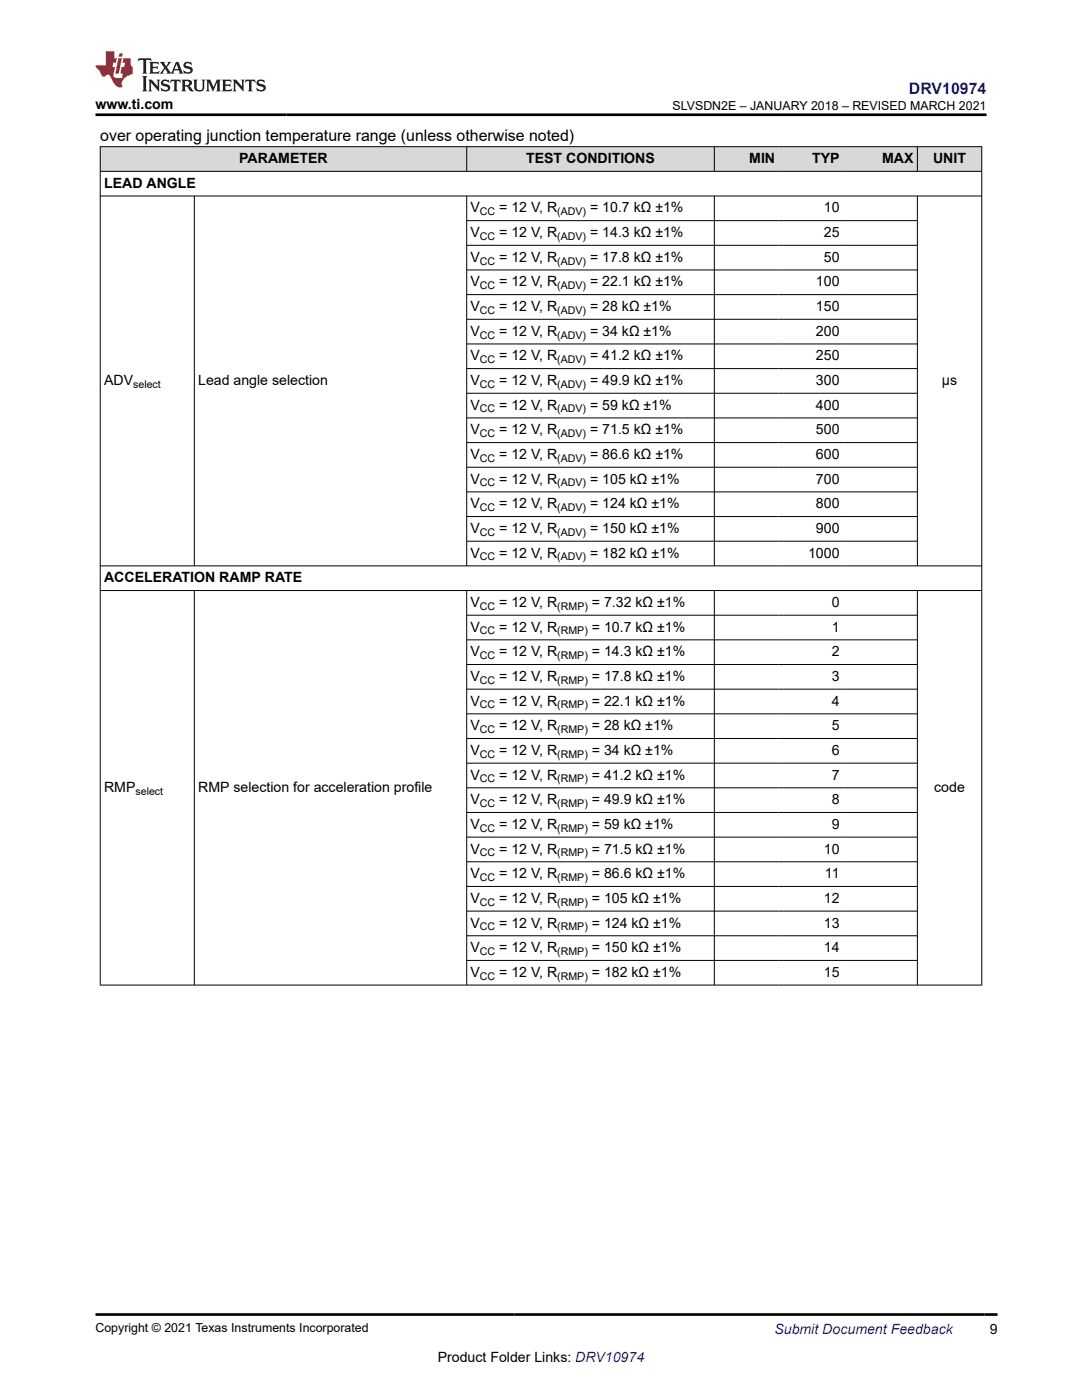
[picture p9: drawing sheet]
<svg xmlns="http://www.w3.org/2000/svg" width="216mm" height="279mm" viewBox="0 0 216 279" stroke-linecap="round" stroke-linejoin="round" font-family="sans-serif">
<defs><g id="words">
<text font-size="3.2" fill="#00f" x="181.4" y="18.7">DRV10974</text>
<text font-size="3.2" x="20" y="28.2">over operating junction temperature range (unless otherwise noted)</text>
<g font-size="2.8">
<text x="19" y="21.8">www.ti.com</text>
<text x="47.7" y="32.5">PARAMETER</text>
<text x="105" y="32.5">TEST CONDITIONS</text>
<text x="149.5" y="32.5">MIN</text>
<text x="162" y="32.5">TYP</text>
<text x="176" y="32.5">MAX</text>
<text x="186.2" y="32.5">UNIT</text>
<text x="20.8" y="37.5">LEAD ANGLE</text>
<text x="93.9" y="42.4">V</text>
<text x="93.9" y="47.3">V</text>
<text x="99.6" y="47.3">= 12 V, R</text>
<text x="99.6" y="42.4">= 12 V, R</text>
<text x="117.7" y="42.4">= 10.7 kΩ ±1%</text>
<text x="117.7" y="47.3">= 14.3 kΩ ±1%</text>
<text x="164.4" y="42.4">10</text>
<text x="164.4" y="47.3">25</text>
<text x="93.9" y="52.2">V</text>
<text x="99.6" y="52.2">= 12 V, R</text>
<text x="117.7" y="52.2">= 17.8 kΩ ±1%</text>
<text x="164.4" y="52.2">50</text>
<text x="93.9" y="57.2">V</text>
<text x="99.6" y="57.2">= 12 V, R</text>
<text x="117.7" y="57.2">= 22.1 kΩ ±1%</text>
<text x="162.8" y="57.2">100</text>
<text x="93.9" y="62.1">V</text>
<text x="99.6" y="62.1">= 12 V, R</text>
<text x="117.7" y="62.1">= 28 kΩ ±1%</text>
<text x="162.8" y="62.1">150</text>
<text x="93.9" y="67">V</text>
<text x="93.9" y="71.9">V</text>
<text x="99.6" y="67">= 12 V, R</text>
<text x="99.6" y="71.9">= 12 V, R</text>
<text x="117.7" y="67">= 34 kΩ ±1%</text>
<text x="117.7" y="71.9">= 41.2 kΩ ±1%</text>
<text x="162.8" y="67">200</text>
<text x="162.8" y="71.9">250</text>
<text x="20.8" y="76.8">ADV</text>
<text x="39.5" y="76.8">Lead angle selection</text>
<text x="93.9" y="76.8">V</text>
<text x="99.6" y="76.8">= 12 V, R</text>
<text x="117.7" y="76.8">= 49.9 kΩ ±1%</text>
<text x="162.8" y="76.8">300</text>
<text x="188" y="76.8">µs</text>
<text x="93.9" y="81.8">V</text>
<text x="99.6" y="81.8">= 12 V, R</text>
<text x="117.7" y="81.8">= 59 kΩ ±1%</text>
<text x="162.8" y="81.8">400</text>
<text x="93.9" y="86.7">V</text>
<text x="99.6" y="86.7">= 12 V, R</text>
<text x="117.7" y="86.7">= 71.5 kΩ ±1%</text>
<text x="162.8" y="86.7">500</text>
<text x="93.9" y="91.6">V</text>
<text x="99.6" y="91.6">= 12 V, R</text>
<text x="117.8" y="91.6">= 86.6 kΩ ±1%</text>
<text x="162.8" y="91.6">600</text>
<text x="93.9" y="96.5">V</text>
<text x="93.9" y="101.4">V</text>
<text x="99.6" y="101.4">= 12 V, R</text>
<text x="99.6" y="96.5">= 12 V, R</text>
<text x="117.7" y="96.5">= 105 kΩ ±1%</text>
<text x="117.7" y="101.4">= 124 kΩ ±1%</text>
<text x="162.8" y="96.5">700</text>
<text x="162.8" y="101.4">800</text>
<text x="93.9" y="106.4">V</text>
<text x="99.6" y="106.4">= 12 V, R</text>
<text x="117.7" y="106.4">= 150 kΩ ±1%</text>
<text x="162.8" y="106.4">900</text>
<text x="93.9" y="111.3">V</text>
<text x="99.6" y="111.3">= 12 V, R</text>
<text x="117.7" y="111.3">= 182 kΩ ±1%</text>
<text x="161.2" y="111.3">1000</text>
<text x="20.8" y="116.2">ACCELERATION RAMP RATE</text>
<text x="93.9" y="121.1">V</text>
<text x="99.6" y="121.1">= 12 V, R</text>
<text x="118.1" y="121.1">= 7.32 kΩ ±1%</text>
<text x="166" y="121.1">0</text>
<text x="93.9" y="131">V</text>
<text x="93.9" y="126">V</text>
<text x="99.6" y="126">= 12 V, R</text>
<text x="99.6" y="131">= 12 V, R</text>
<text x="118.1" y="126">= 10.7 kΩ ±1%</text>
<text x="118.1" y="131">= 14.3 kΩ ±1%</text>
<text x="166" y="126">1</text>
<text x="166" y="131">2</text>
<text x="93.9" y="135.9">V</text>
<text x="99.6" y="135.9">= 12 V, R</text>
<text x="118.1" y="135.9">= 17.8 kΩ ±1%</text>
<text x="166" y="135.9">3</text>
<text x="93.9" y="140.8">V</text>
<text x="99.6" y="140.8">= 12 V, R</text>
<text x="118.1" y="140.8">= 22.1 kΩ ±1%</text>
<text x="166" y="140.8">4</text>
<text x="93.9" y="145.7">V</text>
<text x="99.6" y="145.7">= 12 V, R</text>
<text x="118.1" y="145.7">= 28 kΩ ±1%</text>
<text x="166" y="145.7">5</text>
<text x="93.9" y="150.7">V</text>
<text x="93.9" y="155.6">V</text>
<text x="99.6" y="150.7">= 12 V, R</text>
<text x="99.6" y="155.6">= 12 V, R</text>
<text x="118.1" y="150.7">= 34 kΩ ±1%</text>
<text x="118.1" y="155.6">= 41.2 kΩ ±1%</text>
<text x="166" y="150.7">6</text>
<text x="166" y="155.6">7</text>
<text x="20.8" y="158">RMP</text>
<text x="39.5" y="158">RMP selection for acceleration profile</text>
<text x="93.9" y="160.5">V</text>
<text x="99.6" y="160.5">= 12 V, R</text>
<text x="118.1" y="160.5">= 49.9 kΩ ±1%</text>
<text x="166" y="160.5">8</text>
<text x="186.4" y="158">code</text>
<text x="93.9" y="165.4">V</text>
<text x="99.6" y="165.4">= 12 V, R</text>
<text x="118.1" y="165.4">= 59 kΩ ±1%</text>
<text x="166" y="165.4">9</text>
<text x="93.9" y="170.3">V</text>
<text x="99.6" y="170.3">= 12 V, R</text>
<text x="118.1" y="170.3">= 71.5 kΩ ±1%</text>
<text x="164.4" y="170.3">10</text>
<text x="93.9" y="175.3">V</text>
<text x="99.6" y="175.3">= 12 V, R</text>
<text x="118.1" y="175.3">= 86.6 kΩ ±1%</text>
<text x="164.6" y="175.3">11</text>
<text x="93.9" y="180.2">V</text>
<text x="93.9" y="185.1">V</text>
<text x="99.6" y="180.2">= 12 V, R</text>
<text x="99.6" y="185.1">= 12 V, R</text>
<text x="118.1" y="180.2">= 105 kΩ ±1%</text>
<text x="118.1" y="185.1">= 124 kΩ ±1%</text>
<text x="164.4" y="180.2">12</text>
<text x="164.4" y="185.1">13</text>
<text x="93.9" y="190">V</text>
<text x="99.6" y="190">= 12 V, R</text>
<text x="118.1" y="190">= 150 kΩ ±1%</text>
<text x="164.4" y="190">14</text>
<text x="93.9" y="194.9">V</text>
<text x="99.6" y="194.9">= 12 V, R</text>
<text x="118.1" y="194.9">= 182 kΩ ±1%</text>
<text x="164.4" y="194.9">15</text>
<text x="197.5" y="266.1">9</text>
<text x="87.3" y="271.7">Product Folder Links: DRV10974</text>
</g>
<text font-size="2.8" fill="#00f" x="154.5" y="266.2">Submit Document Feedback</text>
<g font-size="2.5">
<text x="134.2" y="21.9">SLVSDN2E – JANUARY 2018 – REVISED MARCH 2021</text>
<text x="19" y="265.9">Copyright © 2021 Texas Instruments Incorporated</text>
</g>
<g font-size="2.1">
<text x="95.8" y="47.9">CC</text>
<text x="95.8" y="43">CC</text>
<text x="111.2" y="43">(ADV)</text>
<text x="111.2" y="47.9">(ADV)</text>
<text x="95.8" y="52.8">CC</text>
<text x="111.2" y="52.8">(ADV)</text>
<text x="95.8" y="57.7">CC</text>
<text x="111.2" y="57.7">(ADV)</text>
<text x="95.8" y="62.6">CC</text>
<text x="111.2" y="62.6">(ADV)</text>
<text x="95.8" y="67.6">CC</text>
<text x="111.2" y="67.6">(ADV)</text>
<text x="26.6" y="77.4">select</text>
<text x="95.8" y="72.5">CC</text>
<text x="95.8" y="77.4">CC</text>
<text x="111.2" y="77.4">(ADV)</text>
<text x="111.2" y="72.5">(ADV)</text>
<text x="95.8" y="82.3">CC</text>
<text x="111.2" y="82.3">(ADV)</text>
<text x="95.8" y="87.2">CC</text>
<text x="111.2" y="87.2">(ADV)</text>
<text x="95.8" y="92.2">CC</text>
<text x="111.2" y="92.2">(ADV)</text>
<text x="95.8" y="97.1">CC</text>
<text x="111.2" y="97.1">(ADV)</text>
<text x="95.8" y="102">CC</text>
<text x="95.8" y="106.9">CC</text>
<text x="111.2" y="102">(ADV)</text>
<text x="111.2" y="106.9">(ADV)</text>
<text x="95.8" y="111.8">CC</text>
<text x="111.2" y="111.8">(ADV)</text>
<text x="95.8" y="121.7">CC</text>
<text x="111.2" y="121.7">(RMP)</text>
<text x="95.8" y="126.6">CC</text>
<text x="95.8" y="131.5">CC</text>
<text x="111.2" y="126.6">(RMP)</text>
<text x="111.2" y="131.5">(RMP)</text>
<text x="95.8" y="136.5">CC</text>
<text x="111.2" y="136.5">(RMP)</text>
<text x="95.8" y="141.4">CC</text>
<text x="111.2" y="141.4">(RMP)</text>
<text x="95.8" y="146.3">CC</text>
<text x="111.2" y="146.3">(RMP)</text>
<text x="95.8" y="151.2">CC</text>
<text x="111.2" y="151.2">(RMP)</text>
<text x="27" y="158.6">select</text>
<text x="95.8" y="156.1">CC</text>
<text x="95.8" y="161.1">CC</text>
<text x="111.2" y="156.1">(RMP)</text>
<text x="111.2" y="161.1">(RMP)</text>
<text x="95.8" y="166">CC</text>
<text x="111.2" y="166">(RMP)</text>
<text x="95.8" y="170.9">CC</text>
<text x="111.2" y="170.9">(RMP)</text>
<text x="95.8" y="175.8">CC</text>
<text x="111.2" y="175.8">(RMP)</text>
<text x="95.8" y="180.7">CC</text>
<text x="95.8" y="185.7">CC</text>
<text x="111.2" y="180.7">(RMP)</text>
<text x="111.2" y="185.7">(RMP)</text>
<text x="95.8" y="190.6">CC</text>
<text x="111.2" y="190.6">(RMP)</text>
<text x="95.8" y="195.5">CC</text>
<text x="111.2" y="195.5">(RMP)</text>
</g>
</g></defs>
<g fill="#d8d8d8">
<path d="M20 29.3h175.9v4.9h-175.9z" fill-rule="evenodd"/>
<path d="M20.1 29.3h73v4.8h-73z" fill-rule="evenodd"/>
<path d="M93.2 29.3h49.3v4.8h-49.3z" fill-rule="evenodd"/>
<path d="M142.6 29.3h12.8v4.8h-12.8z" fill-rule="evenodd"/>
<path d="M155.4 29.3h12.8v4.8h-12.8z" fill-rule="evenodd"/>
<path d="M168.2 29.3h14.8v4.8h-14.8z" fill-rule="evenodd"/>
<path d="M183.1 29.3h12.7v4.8h-12.7z" fill-rule="evenodd"/>
</g>
<g fill="none" stroke="#000" stroke-width=".2">
<path d="M19.9 29.3h176.1M19.9 34.2h176.1M19.9 39.1h176.1M20 29.2v167.5M38.8 39.1v73.9M93.1 29.2v5.1M93.1 39.1v73.9M142.5 29.2v5.1M142.5 39.1v73.9M183.1 29.2v5.1M183.1 39.1v73.9M195.9 29.2v167.5"/>
<path d="M93.1 44h90M93.1 49h90M93.1 53.9h90M93.1 58.8h90M93.1 63.7h90M93.1 68.6h90M93.1 73.6h90M93.1 78.5h90M93.1 83.4h90M93.1 88.3h90M93.1 93.2h90M93.1 98.2h90"/>
<path d="M19.9 112.9h176.1M19.9 117.9h176.1M38.8 117.9v78.8M93.1 117.9v78.8M93.1 103.1h90M93.1 108h90M142.5 117.9v78.8M183.1 117.9v78.8M93.1 122.8h90M93.1 127.7h90M93.1 132.6h90M93.1 137.5h90"/>
<path d="M93.1 142.5h90M93.1 147.4h90M93.1 152.3h90M93.1 157.2h90M93.1 162.1h90M93.1 167.1h90M93.1 172h90M93.1 176.9h90M19.9 196.6h176.1M93.1 181.8h90M93.1 186.8h90M93.1 191.7h90"/>
</g>
<path d="M27.7 11.6l-.2 .6 .5-.2h.6v.1v2.2l-.2 .4h1l-.2-.4v-2.2v-.1h.5l.5 .2-.1-.6zM29.8 12.4l.2 .3v1.6l-.2 .4h1.9l.1-.6a1.08 1.08 0 0 1-1.3 .2v-.7h.6l.4 .2v-.7l-.4 .2h-.6v-.5l.2-.2a1 1 0 0 1 1 .3l-.1-.5zM31.8 12.4l1 1.1-1 1.2h.9l-.2-.2 .4-.8 .5 .8-.2 .2h1.6l-.2-.2 .1-.5h1l.1 .5-.1 .2h.9l-.2-.4-.8-1.9h-.5l-1 2.1-.8-1.1 .9-1h-.8l.2 .2-.5 .6-.3-.6 .1-.2zM35.2 12.8l.4 1h-.8zM36.8 12.5a.65 .65 0 0 0-.2 .7 .65 .65 0 0 0 .6 .5l.7 .1 .1 .3a.79 .79 0 0 1-.7 .4 .79 .79 0 0 1-.7-.5l.1 .7 .2-.1a.93 .93 0 0 0 1.1 0 .93 .93 0 0 0 .4-.9 1.46 1.46 0 0 0-1.2-.6l-.1-.3a1.09 1.09 0 0 1 1.2 .2l-.2-.6-.1 .1-.6-.2zM28.4 15.2l.2 .4v2.2l-.2 .4h1l-.2-.4v-2.2l.2-.4zM29.6 15.9l.2 .4v1.5l-.2 .4h.8l-.3-.4v-1.3l1.7 1.8v-2l.2-.4h-.8l.2 .2 .1 1.1-1.2-1.3zM32.3 16a.65 .65 0 0 0-.2 .8 .65 .65 0 0 0 .7 .4l.6 .2 .1 .2a.79 .79 0 0 1-.7 .4 .79 .79 0 0 1-.7-.5l.1 .7 .2-.1a.93 .93 0 0 0 1.1 .1 .93 .93 0 0 0 .4-1 1.46 1.46 0 0 0-1.2-.5l-.1-.4a1.09 1.09 0 0 1 1.2 .2l-.2-.6-.1 .1-.6-.1zM34.1 15.9l-.1 .6a.63 .63 0 0 1 .7-.3l.1 1.6-.3 .4h1l-.2-.4v-1.6a.66 .66 0 0 1 .8 .3l-.1-.6zM36.2 15.9l.2 .4v1.5l-.2 .4h.9l-.2-.2v-.7h.5l.1 .2a.79 .79 0 0 0 1.2 .6l-1-.9a.61 .61 0 0 0 .6-.6 .61 .61 0 0 0-.5-.7zM36.9 16.2h.2a.47 .47 0 0 1 .5 .1 .47 .47 0 0 1 .1 .5l-.2 .1-.6 .1zM38.5 15.9l.2 .2a2.27 2.27 0 0 0 .4 2 1.04 1.04 0 0 0 1.7-.7v-1.3l.2-.2h-.8l.2 .4v1.1a.6 .6 0 0 1-.6 .6 .6 .6 0 0 1-.6-.6v-1.1l.3-.4zM41.1 15.9l.2 .4v1.5l-.2 .4h.7l-.2-.4v-1.4l.9 1.9 .8-1.9v1.4l-.2 .4h1l-.3-.4v-1.5l.3-.4h-.8l-.7 1.5-.7-1.5zM44.3 15.9l.2 .4v1.5l-.2 .4h1.9l.1-.6a1.09 1.09 0 0 1-1.3 .2v-.7h.6l.4 .2v-.6l-.4 .2h-.6v-.6l.2-.1a1.01 1.01 0 0 1 1 .3l-.1-.6zM46.4 15.9l.3 .4v1.5l-.3 .4h.8l-.2-.4v-1.3l1.6 1.8v-2l.2-.4h-.7l.2 .2v1.1l-1.2-1.3zM49 15.9l-.1 .6a.63 .63 0 0 1 .8-.3v1.6l-.3 .4h1l-.2-.4v-1.6a.66 .66 0 0 1 .8 .3l-.1-.6zM51.4 16a.65 .65 0 0 0-.2 .8 .65 .65 0 0 0 .6 .4l.6 .2 .2 .2a.79 .79 0 0 1-.8 .4 .79 .79 0 0 1-.6-.5l.1 .7 .2-.1a.93 .93 0 0 0 1 .1 .93 .93 0 0 0 .5-1 1.46 1.46 0 0 0-1.3-.5l-.1-.4a1.09 1.09 0 0 1 1.3 .2l-.2-.6-.2 .1-.5-.1z" fill="#231f20"/>
<path d="M21.1 10.3v2.7h-2.1l.1 .4 .9 1a.95 .95 0 0 0 .9 .9 .59 .59 0 0 1 .6-.4 .59 .59 0 0 1 .5 .3l.4 .8a1.59 1.59 0 0 0 2.1 1.4 1.61 1.61 0 0 1 1-2.3l1-.3-.1-1.5a1.59 1.59 0 0 1-.4-1.7h-1.4l-.2 .9h.5l-.1 .9h-.5l-.2 .9v.3l.4 .1-.2 .9h-.6a.73 .73 0 0 1-1.1-.7l.3-1.5h-.5l.2-.9h.5l.2-.9h-.5v-1.3zM23.6 11.6l-.6 3.1h.7l.6-3.1zM23.8 10.7l-.1 .6h.7l.1-.6z" fill="#ed1c24"/>
<path d="M19 22.9h177.8M19 262.3h180" fill="none" stroke="#000" stroke-width=".53"/>
<use href="#words"/>
</svg>
